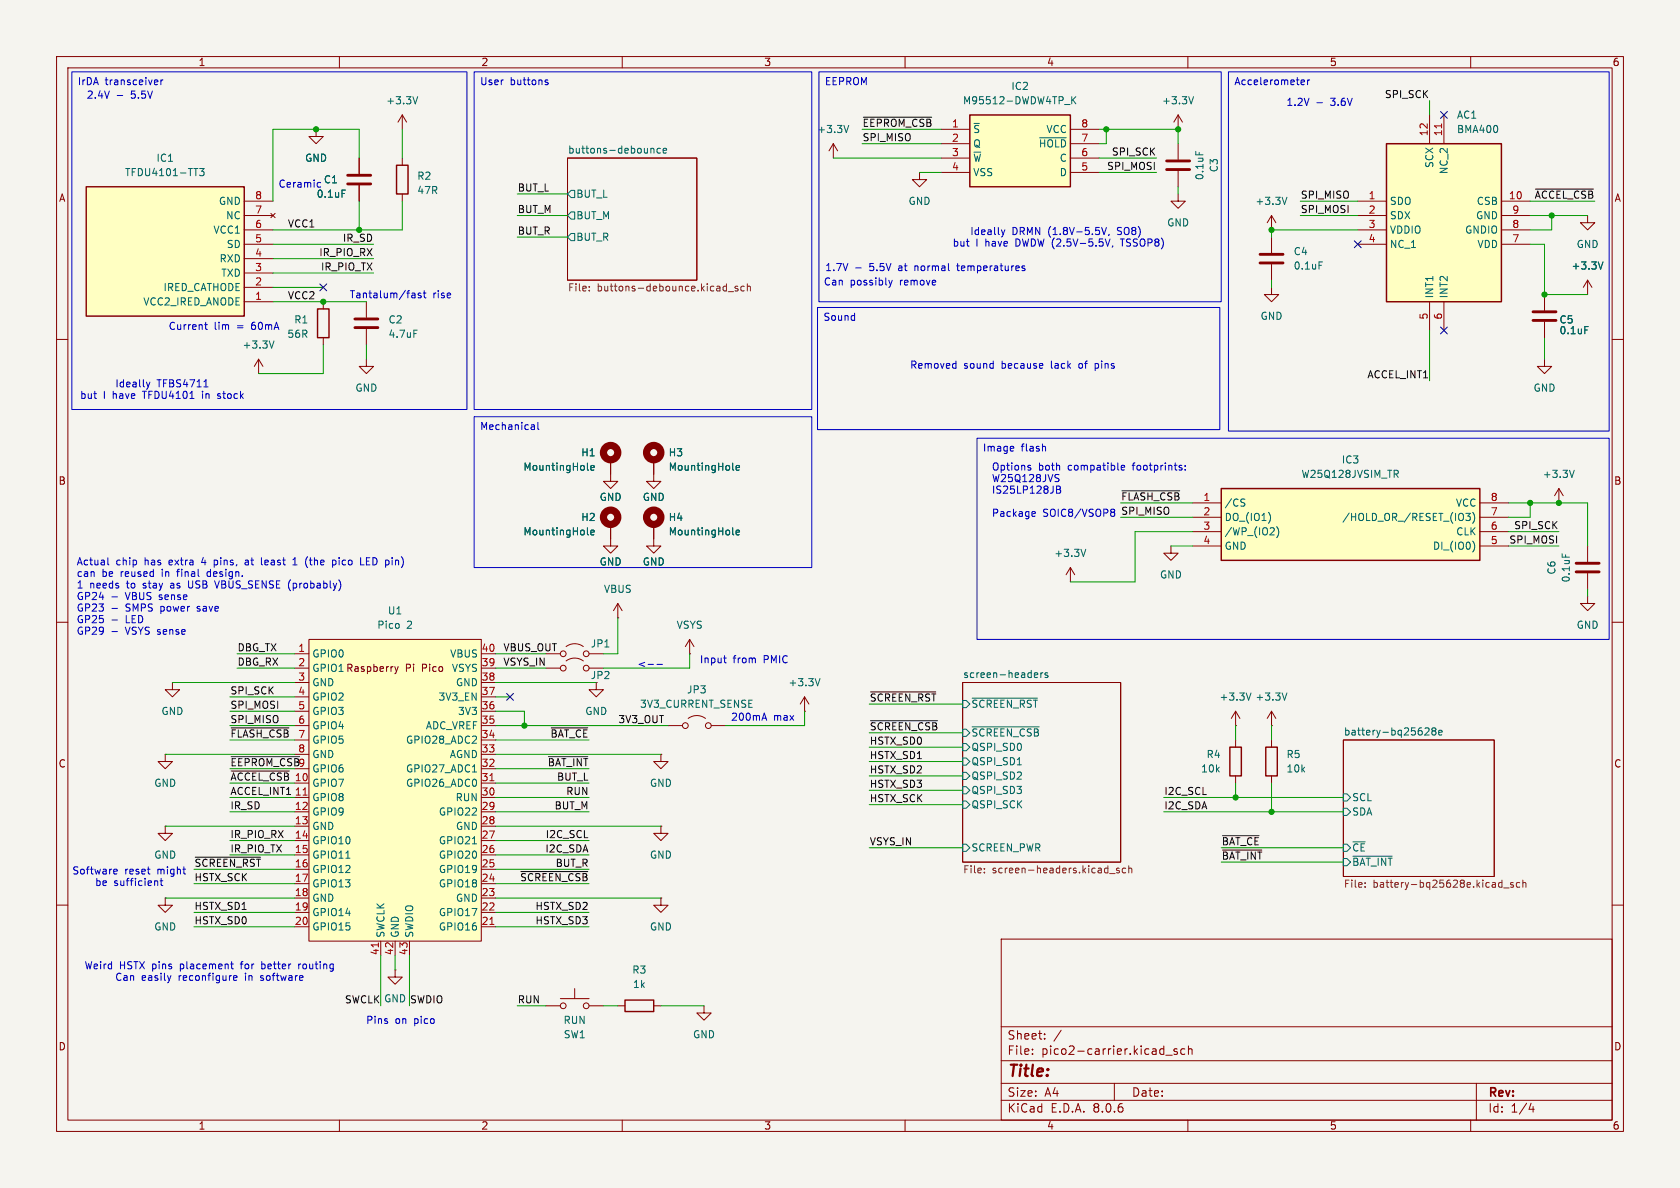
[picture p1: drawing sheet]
<svg xmlns="http://www.w3.org/2000/svg" width="297mm" height="210mm" viewBox="0 0 297 210" stroke-linecap="round" stroke-linejoin="round" font-family="sans-serif">
<defs><g id="words">
<text font-size="2.8" fill="#840000" x="178" y="190.9">Title:</text>
<g font-size="2.1" fill="#840000">
<text x="178" y="184">Sheet:</text>
<text x="178" y="186.7">File:</text>
<text x="184.1" y="186.7">pico2-carrier.kicad_sch</text>
<text x="178" y="196.9">KiCad</text>
<text x="178" y="194.1">Size:</text>
<text x="184.7" y="194.1">A4</text>
<text x="185.7" y="196.9">E.D.A.</text>
<text x="193.3" y="196.9">8.0.6</text>
<text x="200" y="194.1">Date:</text>
<text x="263" y="194.3">Rev:</text>
<text x="263" y="196.9">Id:</text>
<text x="267.1" y="196.9">1/4</text>
</g>
<g font-size="1.8" fill="#840000">
<text x="35" y="11.9">1</text>
<text x="85" y="11.9">2</text>
<text x="135" y="11.9">3</text>
<text x="185" y="11.9">4</text>
<text x="235" y="11.9">5</text>
<text x="285" y="11.9">6</text>
<text x="10.3" y="35.9">A</text>
<text x="285.3" y="35.9">A</text>
<text x="10.3" y="85.9">B</text>
<text x="285.3" y="85.9">B</text>
<text x="71.7" y="119">Pi</text>
<text x="74.7" y="119">Pico</text>
<text x="104.3" y="120.2">JP2</text>
<text x="10.3" y="135.9">C</text>
<text x="285.3" y="135.9">C</text>
<text x="10.3" y="185.9">D</text>
<text x="285.3" y="185.9">D</text>
<text x="35" y="199.9">1</text>
<text x="85" y="199.9">2</text>
<text x="135" y="199.9">3</text>
<text x="185" y="199.9">4</text>
<text x="235" y="199.9">5</text>
<text x="285" y="199.9">6</text>
</g>
<g font-size="1.8" fill="#0000c2">
<text x="13.7" y="15.4">IrDA</text>
<text x="15.2" y="17.5">2.4V</text>
<text x="18.6" y="15.4">transceiver</text>
<text x="23.3" y="17.5">5.5V</text>
<text x="84.8" y="15.4">User</text>
<text x="90.2" y="15.4">buttons</text>
<text x="145.7" y="15.4">EEPROM</text>
<text x="218.1" y="15.4">Accelerometer</text>
<text x="227.3" y="18.8">1.2V</text>
<text x="235.4" y="18.8">3.6V</text>
<text x="49.1" y="33.4">Ceramic</text>
<text x="171.4" y="41.8">Ideally</text>
<text x="178.9" y="41.8">DRMN (1.8V-5.5V,</text>
<text x="197.8" y="41.8">SO8)</text>
<text x="168.3" y="43.8">but</text>
<text x="172.5" y="43.8">I</text>
<text x="174.3" y="43.8">have</text>
<text x="179.8" y="43.8">DWDW (2.5V-5.5V,</text>
<text x="198.8" y="43.8">TSSOP8)</text>
<text x="61.7" y="52.9">Tantalum/fast</text>
<text x="76.5" y="52.9">rise</text>
<text x="145.5" y="50.6">Can</text>
<text x="145.8" y="48">1.7V</text>
<text x="150.3" y="50.6">possibly</text>
<text x="153.8" y="48">5.5V</text>
<text x="159.1" y="48">at</text>
<text x="159.2" y="50.6">remove</text>
<text x="162.2" y="48">normal</text>
<text x="169.9" y="48">temperatures</text>
<text x="29.7" y="58.5">Current</text>
<text x="37.9" y="58.5">lim</text>
<text x="42" y="58.5">=</text>
<text x="44.7" y="58.5">60mA</text>
<text x="145.5" y="57">Sound</text>
<text x="160.8" y="65.4">Removed</text>
<text x="170.4" y="65.4">sound</text>
<text x="177.2" y="65.4">because</text>
<text x="186.1" y="65.4">lack</text>
<text x="191.2" y="65.4">of</text>
<text x="194.2" y="65.4">pins</text>
<text x="14.1" y="70.7">but</text>
<text x="18.3" y="70.7">I</text>
<text x="20" y="70.7">have</text>
<text x="20.3" y="68.7">Ideally</text>
<text x="25.6" y="70.7">TFDU4101</text>
<text x="27.7" y="68.7">TFBS4711</text>
<text x="36.2" y="70.7">in</text>
<text x="39.1" y="70.7">stock</text>
<text x="84.8" y="76.3">Mechanical</text>
<text x="173.7" y="80.1">Image</text>
<text x="175.3" y="83.3">Options</text>
<text x="180.5" y="80.1">flash</text>
<text x="183.6" y="83.3">both</text>
<text x="188.9" y="83.3">compatible</text>
<text x="200.5" y="83.3">footprints:</text>
<text x="175.3" y="85.3">W25Q128JVS</text>
<text x="175.3" y="87.4">IS25LP128JB</text>
<text x="175.3" y="91.4">Package</text>
<text x="184.4" y="91.4">SOIC8/VSOP8</text>
<text x="13.5" y="100.1">Actual</text>
<text x="20.5" y="100.1">chip</text>
<text x="25.7" y="100.1">has</text>
<text x="30.2" y="100.1">extra</text>
<text x="36.1" y="100.1">4</text>
<text x="38.5" y="100.1">pins,</text>
<text x="44.2" y="100.1">at</text>
<text x="47.2" y="100.1">least</text>
<text x="55.4" y="100.1">(the</text>
<text x="60.4" y="100.1">pico</text>
<text x="65.6" y="100.1">LED pin)</text>
<text x="13.5" y="102.2">can</text>
<text x="13.5" y="104.2">1</text>
<text x="13.5" y="106.3">GP24</text>
<text x="15.8" y="104.2">needs</text>
<text x="18" y="102.2">be</text>
<text x="21.4" y="102.2">reused</text>
<text x="22.3" y="106.3">VBUS</text>
<text x="22.5" y="104.2">to</text>
<text x="25.6" y="104.2">stay</text>
<text x="28.4" y="106.3">sense</text>
<text x="28.9" y="102.2">in</text>
<text x="30.6" y="104.2">as</text>
<text x="31.8" y="102.2">final</text>
<text x="34" y="104.2">USB</text>
<text x="37.3" y="102.2">design.</text>
<text x="38.9" y="104.2">VBUS_SENSE</text>
<text x="52" y="104.2">(probably)</text>
<text x="13.5" y="108.3">GP23</text>
<text x="13.5" y="110.4">GP25</text>
<text x="13.5" y="112.4">GP29</text>
<text x="22.3" y="108.3">SMPS</text>
<text x="22.3" y="110.4">LED</text>
<text x="22.3" y="112.4">VSYS sense</text>
<text x="28.6" y="108.3">power</text>
<text x="35.3" y="108.3">save</text>
<text x="112.6" y="118.2">&lt;--</text>
<text x="123.6" y="117.5">Input</text>
<text x="129.6" y="117.5">from</text>
<text x="135.1" y="117.5">PMIC</text>
<text x="129.1" y="127.6">200mA</text>
<text x="136.7" y="127.6">max</text>
<text x="12.7" y="154.8">Software</text>
<text x="22" y="154.8">reset</text>
<text x="27.9" y="154.8">might</text>
<text x="16.7" y="156.8">be</text>
<text x="20.1" y="156.8">sufficient</text>
<text x="14.8" y="171.5">Weird</text>
<text x="20.3" y="173.6">Can</text>
<text x="21.1" y="171.5">HSTX pins</text>
<text x="25" y="173.6">easily</text>
<text x="31.7" y="173.6">reconfigure</text>
<text x="32.1" y="171.5">placement</text>
<text x="43.1" y="171.5">for</text>
<text x="43.6" y="173.6">in</text>
<text x="46.5" y="173.6">software</text>
<text x="46.9" y="171.5">better</text>
<text x="53.6" y="171.5">routing</text>
<text x="64.6" y="181.2">Pins</text>
<text x="69.8" y="181.2">on</text>
<text x="73.3" y="181.2">pico</text>
</g>
<g font-size="1.8" fill="#006464">
<text x="178.7" y="16.1">IC2</text>
<text x="68.2" y="18.6">+3.3V</text>
<text x="144.4" y="23.7">+3.3V</text>
<text x="170.1" y="18.6">M95512-DWDW4TP_K</text>
<text x="172" y="23.7">~{S}</text>
<text x="184.9" y="23.7">VCC</text>
<text x="205.3" y="18.6">+3.3V</text>
<text x="257.5" y="21.2">AC1</text>
<text x="257.5" y="23.7">BMA400</text>
<text x="27.6" y="28.8">IC1</text>
<text x="53.8" y="28.8">GND</text>
<text x="100.3" y="27.2">buttons-debounce</text>
<text x="172" y="26.3">Q</text>
<text x="172" y="28.8">~{W}</text>
<text x="183.6" y="26.3">~{HOLD}</text>
<text x="187.2" y="28.8">C</text>
<text x="253.6" y="29.8" transform="rotate(-90 253.6 29.8)">SCX</text>
<text x="22" y="31.3">TFDU4101-TT3</text>
<text x="55.9" y="35.2">0.1uF</text>
<text x="57.2" y="32.6">C1</text>
<text x="73.7" y="32">R2</text>
<text x="73.7" y="34.5">47R</text>
<text x="101.8" y="35.2">BUT_L</text>
<text x="172" y="31.3">VSS</text>
<text x="187.2" y="31.3">D</text>
<text x="213" y="31.9" transform="rotate(-90 213 31.9)">0.1uF</text>
<text x="215.5" y="30.6" transform="rotate(-90 215.5 30.6)">C3</text>
<text x="256.1" y="30.9" transform="rotate(-90 256.1 30.9)">NC_2</text>
<text x="37.6" y="41.5">VCC1</text>
<text x="38.6" y="36.4">GND</text>
<text x="39.9" y="39">NC</text>
<text x="101.8" y="39">BUT_M</text>
<text x="160.5" y="36.4">GND</text>
<text x="206.2" y="40.2">GND</text>
<text x="221.8" y="36.4">+3.3V</text>
<text x="245.6" y="36.4">SDO</text>
<text x="245.6" y="39">SDX</text>
<text x="245.6" y="41.5">VDDIO</text>
<text x="258.9" y="41.5">GNDIO</text>
<text x="260.8" y="39">GND</text>
<text x="261" y="36.4">CSB</text>
<text x="38.7" y="46.6">RXD</text>
<text x="40" y="44">SD</text>
<text x="101.8" y="42.8">BUT_R</text>
<text x="228.6" y="45.3">C4</text>
<text x="228.6" y="47.9">0.1uF</text>
<text x="245.6" y="44">NC_1</text>
<text x="261.1" y="44">VDD</text>
<text x="277.7" y="47.9">+3.3V</text>
<text x="278.6" y="44">GND</text>
<text x="28.8" y="51.7">IRED_CATHODE</text>
<text x="39" y="49.1">TXD</text>
<text x="253.6" y="52.8" transform="rotate(-90 253.6 52.8)">INT1</text>
<text x="256.1" y="52.8" transform="rotate(-90 256.1 52.8)">INT2</text>
<text x="25.2" y="54.2">VCC2_IRED_ANODE</text>
<text x="50.7" y="59.9">56R</text>
<text x="51.9" y="57.4">R1</text>
<text x="68.6" y="57.4">C2</text>
<text x="68.6" y="59.9">4.7uF</text>
<text x="222.8" y="56.7">GND</text>
<text x="275.6" y="57.4">C5</text>
<text x="275.6" y="59.3">0.1uF</text>
<text x="42.8" y="61.8">+3.3V</text>
<text x="62.7" y="69.4">GND</text>
<text x="271" y="69.4">GND</text>
<text x="92.4" y="83.4">MountingHole</text>
<text x="102.7" y="80.9">H1</text>
<text x="118.1" y="80.9">H3</text>
<text x="118.1" y="83.4">MountingHole</text>
<text x="237.1" y="82.1">IC3</text>
<text x="105.9" y="88.7">GND</text>
<text x="113.5" y="88.7">GND</text>
<text x="216.4" y="89.8">/CS</text>
<text x="230" y="84.7">W25Q128JVSIM_TR</text>
<text x="257.3" y="89.8">VCC</text>
<text x="272.6" y="84.7">+3.3V</text>
<text x="92.4" y="94.8">MountingHole</text>
<text x="102.7" y="92.3">H2</text>
<text x="118.1" y="92.3">H4</text>
<text x="118.1" y="94.8">MountingHole</text>
<text x="216.4" y="92.3">DO_(IO1)</text>
<text x="216.4" y="94.8">/WP_(IO2)</text>
<text x="237.2" y="92.3">/HOLD_OR_/RESET_(IO3)</text>
<text x="257.3" y="94.8">CLK</text>
<text x="105.9" y="100.2">GND</text>
<text x="113.5" y="100.2">GND</text>
<text x="186.3" y="98.7">+3.3V</text>
<text x="216.4" y="97.4">GND</text>
<text x="253.2" y="97.4">DI_(IO0)</text>
<text x="275.2" y="101.7" transform="rotate(-90 275.2 101.7)">C6</text>
<text x="106.7" y="105">VBUS</text>
<text x="205" y="102.5">GND</text>
<text x="277.7" y="103.1" transform="rotate(-90 277.7 103.1)">0.1uF</text>
<text x="66.6" y="111.4">Pico</text>
<text x="68.5" y="108.8">U1</text>
<text x="71.9" y="111.4">2</text>
<text x="119.5" y="111.4">VSYS</text>
<text x="278.6" y="111.4">GND</text>
<text x="55.1" y="116.4">GPIO0</text>
<text x="55.1" y="119">GPIO1 Raspberry</text>
<text x="79.5" y="116.4">VBUS</text>
<text x="79.8" y="119">VSYS</text>
<text x="104.3" y="114.7">JP1</text>
<text x="170.2" y="119.9">screen-headers</text>
<text x="55.1" y="121.5">GND</text>
<text x="55.1" y="124.1">GPIO2</text>
<text x="77.4" y="124.1">3V3_EN</text>
<text x="80.5" y="121.5">GND</text>
<text x="113" y="125.3">3V3_CURRENT_SENSE</text>
<text x="121.4" y="122.8">JP3</text>
<text x="139.3" y="121.5">+3.3V</text>
<text x="171.6" y="125.3">~{SCREEN_RST}</text>
<text x="215.5" y="124.1">+3.3V</text>
<text x="221.8" y="124.1">+3.3V</text>
<text x="28.4" y="126.6">GND</text>
<text x="55.1" y="126.6">GPIO3</text>
<text x="55.1" y="129.1">GPIO4</text>
<text x="55.1" y="131.7">GPIO5</text>
<text x="71.7" y="131.7">GPIO28_ADC2</text>
<text x="75.2" y="129.1">ADC_VREF</text>
<text x="80.9" y="126.6">3V3</text>
<text x="103.4" y="126.6">GND</text>
<text x="171.6" y="130.4">~{SCREEN_CSB}</text>
<text x="237.5" y="130.1">battery-bq25628e</text>
<text x="55.1" y="134.2">GND</text>
<text x="55.1" y="136.8">GPIO6</text>
<text x="71.7" y="136.8">GPIO27_ADC1</text>
<text x="79.4" y="134.2">AGND</text>
<text x="171.6" y="132.9">QSPI_SD0</text>
<text x="171.6" y="135.5">QSPI_SD1</text>
<text x="212.2" y="136.8">10k</text>
<text x="213.2" y="134.2">R4</text>
<text x="227.3" y="134.2">R5</text>
<text x="227.3" y="136.8">10k</text>
<text x="27.2" y="139.3">GND</text>
<text x="55.1" y="139.3">GPIO7</text>
<text x="55.1" y="141.8">GPIO8</text>
<text x="71.7" y="139.3">GPIO26_ADC0</text>
<text x="80.4" y="141.8">RUN</text>
<text x="114.8" y="139.3">GND</text>
<text x="171.6" y="140.6">QSPI_SD3</text>
<text x="171.6" y="138">QSPI_SD2</text>
<text x="171.6" y="143.1">QSPI_SCK</text>
<text x="239" y="141.8">SCL</text>
<text x="55.1" y="144.4">GPIO9</text>
<text x="55.1" y="146.9">GND</text>
<text x="55.1" y="149.5">GPIO10</text>
<text x="77.5" y="149.5">GPIO21</text>
<text x="77.5" y="144.4">GPIO22</text>
<text x="80.5" y="146.9">GND</text>
<text x="239" y="144.4">SDA</text>
<text x="27.2" y="152">GND</text>
<text x="55.1" y="152">GPIO11</text>
<text x="55.1" y="154.5">GPIO12</text>
<text x="77.5" y="154.5">GPIO19</text>
<text x="77.5" y="152">GPIO20</text>
<text x="114.8" y="152">GND</text>
<text x="171.6" y="150.7">SCREEN_PWR</text>
<text x="239" y="153.3">~{BAT_INT}</text>
<text x="239" y="150.7">~{CE}</text>
<text x="55.1" y="157.1">GPIO13</text>
<text x="55.1" y="159.6">GND</text>
<text x="77.5" y="157.1">GPIO18</text>
<text x="80.5" y="159.6">GND</text>
<text x="27.2" y="164.7">GND</text>
<text x="55.1" y="162.2">GPIO14</text>
<text x="55.1" y="164.7">GPIO15</text>
<text x="68.2" y="165.9" transform="rotate(-90 68.2 165.9)">SWCLK</text>
<text x="70.7" y="165.9" transform="rotate(-90 70.7 165.9)">GND</text>
<text x="73.3" y="165.9" transform="rotate(-90 73.3 165.9)">SWDIO</text>
<text x="77.5" y="164.7">GPIO16</text>
<text x="77.5" y="162.2">GPIO17</text>
<text x="114.8" y="164.7">GND</text>
<text x="111.7" y="172.3">R3</text>
<text x="67.8" y="177.4">GND</text>
<text x="111.8" y="174.9">1k</text>
<text x="99.5" y="181.2">RUN</text>
<text x="99.6" y="183.7">SW1</text>
<text x="122.4" y="183.7">GND</text>
</g>
<g font-size="1.8" fill="#0f0f0f">
<text x="244.7" y="17.4">SPI_SCK</text>
<text x="152.4" y="22.5">~{EEPROM_CSB}</text>
<text x="152.4" y="25.1">SPI_MISO</text>
<text x="196.5" y="27.6">SPI_SCK</text>
<text x="91.4" y="33.9">BUT_L</text>
<text x="195.6" y="30.1">SPI_MOSI</text>
<text x="229.9" y="35.2">SPI_MISO</text>
<text x="271.2" y="35.2">~{ACCEL_CSB}</text>
<text x="50.8" y="40.3">VCC1</text>
<text x="91.4" y="37.8">BUT_M</text>
<text x="91.4" y="41.6">BUT_R</text>
<text x="229.9" y="37.8">SPI_MOSI</text>
<text x="56.3" y="45.4">IR_PIO_RX</text>
<text x="56.6" y="47.9">IR_PIO_TX</text>
<text x="60.5" y="42.8">IR_SD</text>
<text x="50.8" y="53">VCC2</text>
<text x="241.6" y="67">ACCEL_INT1</text>
<text x="198.1" y="88.6">~{FLASH_CSB}</text>
<text x="198.1" y="91.1">SPI_MISO</text>
<text x="267.6" y="93.6">SPI_SCK</text>
<text x="266.7" y="96.2">SPI_MOSI</text>
<text x="41.9" y="115.2">DBG_TX</text>
<text x="41.9" y="117.8">DBG_RX</text>
<text x="88.9" y="115.2">VBUS_OUT</text>
<text x="88.9" y="117.8">VSYS_IN</text>
<text x="40.6" y="122.8">SPI_SCK</text>
<text x="40.6" y="125.4">SPI_MOSI</text>
<text x="153.7" y="124.1">~{SCREEN_RST}</text>
<text x="40.6" y="130.5">~{FLASH_CSB}7</text>
<text x="40.6" y="127.9">SPI_MISO</text>
<text x="97.2" y="130.5">~{BAT_CE}</text>
<text x="109.2" y="127.9">3V3_OUT</text>
<text x="153.7" y="129.2">~{SCREEN_CSB}</text>
<text x="153.7" y="131.7">HSTX_SD0</text>
<text x="40.6" y="135.5">~{EEPROM_CSB}</text>
<text x="52.6" y="135.6">9</text>
<text x="96.7" y="135.5">~{BAT_INT}</text>
<text x="153.7" y="134.3">HSTX_SD1</text>
<text x="153.7" y="136.8">HSTX_SD2</text>
<text x="40.6" y="140.6">ACCEL_INT1</text>
<text x="40.6" y="143.2">IR_SD</text>
<text x="40.6" y="138.1">~{ACCEL_CSB}</text>
<text x="97.9" y="143.2">BUT_M</text>
<text x="98.4" y="138.1">BUT_L</text>
<text x="100" y="140.6">RUN</text>
<text x="153.7" y="139.4">HSTX_SD3</text>
<text x="153.7" y="141.9">HSTX_SCK</text>
<text x="205.7" y="140.6">I2C_SCL</text>
<text x="205.7" y="143.2">I2C_SDA</text>
<text x="40.6" y="148.2">IR_PIO_RX</text>
<text x="96.4" y="148.2">I2C_SCL</text>
<text x="153.7" y="149.5">VSYS_IN</text>
<text x="215.9" y="149.5">~{BAT_CE}</text>
<text x="34.3" y="153.3">~{SCREEN_RST}</text>
<text x="34.3" y="155.9">HSTX_SCK</text>
<text x="40.6" y="150.8">IR_PIO_TX</text>
<text x="91.8" y="155.9">~{SCREEN_CSB}</text>
<text x="96.3" y="150.8">I2C_SDA</text>
<text x="98.1" y="153.3">BUT_R</text>
<text x="215.9" y="152.1">~{BAT_INT}</text>
<text x="34.3" y="160.9">HSTX_SD1</text>
<text x="94.6" y="160.9">HSTX_SD2</text>
<text x="34.3" y="163.5">HSTX_SD0</text>
<text x="94.6" y="163.5">HSTX_SD3</text>
<text x="60.9" y="177.5">SWCLK</text>
<text x="72.4" y="177.5">SWDIO</text>
<text x="91.4" y="177.5">RUN</text>
</g>
<g font-size="1.8" fill="#a90000">
<text x="168.2" y="22.6">1</text>
<text x="191.1" y="22.6">8</text>
<text x="168.2" y="25.1">2</text>
<text x="168.2" y="27.7">3</text>
<text x="191.1" y="27.7">6</text>
<text x="191.1" y="25.1">7</text>
<text x="252.5" y="24.2" transform="rotate(-90 252.5 24.2)">12</text>
<text x="255" y="24.2" transform="rotate(-90 255 24.2)">11</text>
<text x="45" y="35.3">8</text>
<text x="168.2" y="30.2">4</text>
<text x="191.1" y="30.2">5</text>
<text x="241.9" y="35.3">1</text>
<text x="266.7" y="35.3">10</text>
<text x="45" y="40.4">6</text>
<text x="45" y="37.8">7</text>
<text x="241.9" y="37.8">2</text>
<text x="241.9" y="40.4">3</text>
<text x="267.3" y="40.4">8</text>
<text x="267.3" y="37.8">9</text>
<text x="45" y="45.5">4</text>
<text x="45" y="42.9">5</text>
<text x="241.9" y="42.9">4</text>
<text x="267.3" y="42.9">7</text>
<text x="45" y="53.1">1</text>
<text x="45" y="50.5">2</text>
<text x="45" y="48">3</text>
<text x="252.5" y="56.6" transform="rotate(-90 252.5 56.6)">5</text>
<text x="255" y="56.6" transform="rotate(-90 255 56.6)">6</text>
<text x="212.7" y="88.6">1</text>
<text x="263.5" y="88.6">8</text>
<text x="212.7" y="91.2">2</text>
<text x="212.7" y="93.7">3</text>
<text x="263.5" y="93.7">6</text>
<text x="263.5" y="91.2">7</text>
<text x="212.7" y="96.3">4</text>
<text x="263.5" y="96.3">5</text>
<text x="52.6" y="115.3">1</text>
<text x="52.6" y="117.9">2</text>
<text x="85" y="117.9">39</text>
<text x="85" y="115.3">40</text>
<text x="52.6" y="120.4">3</text>
<text x="52.6" y="122.9">4</text>
<text x="52.6" y="125.5">5</text>
<text x="85" y="125.5">36</text>
<text x="85" y="122.9">37</text>
<text x="85" y="120.4">38</text>
<text x="52.6" y="128">6</text>
<text x="85" y="130.6">34</text>
<text x="85" y="128">35</text>
<text x="52.6" y="133.1">8</text>
<text x="85" y="135.6">32</text>
<text x="85" y="133.1">33</text>
<text x="52" y="138.2">10</text>
<text x="52" y="140.7">11</text>
<text x="52" y="143.3">12</text>
<text x="85" y="143.3">29</text>
<text x="85" y="140.7">30</text>
<text x="85" y="138.2">31</text>
<text x="52" y="145.8">13</text>
<text x="52" y="148.3">14</text>
<text x="85" y="148.3">27</text>
<text x="85" y="145.8">28</text>
<text x="52" y="150.9">15</text>
<text x="52" y="153.4">16</text>
<text x="52" y="156">17</text>
<text x="85" y="156">24</text>
<text x="85" y="153.4">25</text>
<text x="85" y="150.9">26</text>
<text x="52" y="158.5">18</text>
<text x="52" y="161">19</text>
<text x="85" y="161">22</text>
<text x="85" y="158.5">23</text>
<text x="52" y="163.6">20</text>
<text x="85" y="163.6">21</text>
<text x="67.1" y="169" transform="rotate(-90 67.1 169)">41</text>
<text x="69.6" y="169" transform="rotate(-90 69.6 169)">42</text>
<text x="72.1" y="169" transform="rotate(-90 72.1 169)">43</text>
</g>
<g font-size="1.8" fill="#725600">
<text x="100.3" y="51.8">File:</text>
<text x="105.6" y="51.8">buttons-debounce.kicad_sch</text>
<text x="170.2" y="154.7">File:</text>
<text x="175.4" y="154.7">screen-headers.kicad_sch</text>
<text x="237.5" y="157.3">File:</text>
<text x="242.7" y="157.3">battery-bq25628e.kicad_sch</text>
</g>
</g></defs>
<path d="M0 0h297v210h-297z" fill="#f5f4ef" stroke="#f5f4ef" stroke-width=".18"/>
<g fill="none" stroke="#840000" stroke-width=".18">
<path d="M10 10h277v190h-277zM12 12h273v186h-273zM60 10v2M110 10v2M160 10v2M210 10v2M260 10v2M55.9 22.9v1.2h1.2l-1.2 1.3-1.3-1.3h1.3M63.5 27.9v2.8M63.5 32.8v2.8M71.1 20.3l-.7 1.3M71.1 20.3v2.6"/>
<path d="M71.1 20.3l.8 1.3M100.3 27.9h22.9v21.6h-22.9zM10 60h2M64.8 53.3v2.8M64.8 58.2v2.8M285 60h2M45.7 63.5l-.7 1.3M45.7 63.5v2.5M45.7 63.5l.8 1.3M64.8 63.5v1.3h1.2l-1.2 1.2-1.3-1.2h1.3M10 110h2M96.5 118.1h2.6"/>
<path d="M96.5 115.6h2.6M100.1 116.8a2.54 2.54 0 0 1 3 0M100.1 114.3a2.54 2.54 0 0 1 3 0M104.1 118.1h2.6M104.1 115.6h2.6M121.9 115.6h.1M121.9 113l-.7 1.3M121.9 113v2.6M121.9 113l.8 1.3M285 110h2M170.2 120.7h27.9v31.7h-27.9zM237.5 130.8h26.7v24.1h-26.7z"/>
<path d="M10 160h2M285 160h2M69.8 171.5v1.2h1.3l-1.3 1.3-1.2-1.3h1.2M69.8 171.5h.1M177 166h108v32h-108zM60 198v2M110 198v2M160 198v2M177 194.5h108M177 191.5h108M177 187.5h108M177 181.5h108"/>
<path d="M182.5 186.3v.1M182.5 185.5v.1M184.7 183.6v.1M184.7 182.8v.1M187.6 182.1l-1.3 2M197 191.5v3M206.1 186.5h1.1M208.1 185.5l-.4-.1-.2 .2 .1 .2 .5 .2v.3h-.6M209.5 185.5l-.5-.1-.3 .3v.4l.2 .2h.6M210 198v2M210.1 185.5l.2-.1 .4 .1v.9M210.1 184.9v1.5"/>
<path d="M260 198v2M261 191.5v6.5M270.7 195l-.4 1.1h.9M271 195.6v1"/>
<circle cx="99.6" cy="118.1" r=".51"/>
<circle cx="99.6" cy="115.6" r=".51"/>
<circle cx="103.6" cy="118.1" r=".51"/>
<circle cx="103.6" cy="115.6" r=".51"/>
</g>
<g fill="none" stroke="#006464" stroke-width=".18">
<path d="M73.8 17.1l-.4 1.3M60.5 33.6h.6M101 33.7h.6v1.2h-.6l-.7-.6zM101 37.5h.6v1.2h-.6l-.7-.6zM115.1 26.2v.9M115.1 26.3l.1-.1 .3 .1 .1 .8M116.8 26.3l-.4-.1-.2 .3 .1 .5h.5M117.2 26.6l.6-.1v-.2l-.4-.1-.2 .2 .1 .6h.5M73.2 58.4h.6M100.3 41.9l.7-.6h.6v1.2h-.6zM48.4 60.3l-.4 1.2M182.9 119.7h.5"/>
<path d="M182.9 119l.4-.1 .2 .3-.6 .2M184 118.9v.9M184.4 118.9l-.4 .3M185.2 119l-.3-.1-.2 .2 .1 .2 .4 .1v.3h-.5M170.2 123.8h.6l.6 .7-.6 .6h-.6zM170.2 131.4h.6l.6 .7-.6 .6h-.6zM170.2 128.9h.6l.6 .6-.6 .7h-.6zM170.2 134h.6l.6 .6-.6 .7h-.6zM170.2 139.1h.6l.6 .6-.6 .6h-.6zM170.2 136.5h.6l.6 .7-.6 .6h-.6zM171.9 123.4h11.5M171.9 128.5h11.8"/>
<path d="M179.8 135.2h.8M251.9 128.8l.5-.1 .2 .3-.7 .9h.7M253.4 129.2l-.3-.2 .3-.3h.2l.3 .2-.3 .3M253.4 129.2l-.3 .3 .1 .3 .2 .1h.3l.2-.2v-.2l-.3-.3M253.4 129.2h.2M254.3 129.5l.6-.1v-.3h-.4l-.2 .2 .1 .6h.5M170.2 141.6h.6l.6 .6-.6 .7h-.6zM170.2 149.2h.6l.6 .7-.6 .6h-.6zM237.5 142.9h.6l.7 .6-.7 .6h-.6zM237.5 140.3h.6l.7 .7-.7 .6h-.6zM237.5 151.8h.6l.7 .6-.7 .6h-.6zM237.5 149.2h.6l.7 .7-.7 .6h-.6z"/>
<path d="M239.2 151.4h6.9"/>
</g>
<g fill="none" stroke="#725600" stroke-width=".18">
<path d="M104.2 51.3v.1M104.2 50.7v.1M128.7 51.6h1M130.4 50.7l-.3-.1-.2 .2 .1 .2 .4 .1v.3h-.5M131.6 50.7l-.4-.1-.2 .2 .1 .6h.5M132.1 50.7l.2-.1 .3 .1 .1 .7M132.1 50.2v1.2M174 154.2v.1M174 153.5v.1M196.2 154.4h.9M197.9 153.5h-.3l-.2 .1v.2l.5 .1v.3h-.5M199 153.5h-.4l-.2 .2 .1 .5h.5"/>
<path d="M199.6 153.6l.1-.1h.3l.1 .8M199.6 153v1.3M241.3 156.7v.1M241.3 156.1v.1M265.4 156l.1 .1M265.5 155.6v1.2M265.5 156.8h-.1M265.8 157h1M267.5 156.1l-.3-.1-.2 .2 .1 .2 .4 .1v.3h-.5M268.7 156.1l-.4-.1-.2 .2 .1 .6h.5M269.2 156.1l.2-.1 .3 .1 .1 .7M269.2 155.6v1.2"/>
</g>
<path d="M61.5 32.5h4M61.5 31h4M62.7 57.9h4.1M62.7 56.4h4.1" fill="none" stroke="#840000" stroke-width=".51"/>
<path d="M15.2 33h28v22.9h-28z" fill="#ffffc2"/>
<path d="M15.2 33h28v22.9h-28zM56.1 54.6h2.1v5.1h-2.1z" fill="none" stroke="#840000" stroke-width=".25"/>
<g fill="none" stroke="#840000" stroke-width=".18">
<path d="M43.2 38.1h5.1M43.2 35.6h5.1M47.9 37.7l.7 .8M48.6 37.7l-.7 .8M147.3 25.4l-.7 1.3M147.3 25.4v2.5M147.3 25.4l.8 1.3M162.6 30.5v1.3h1.2l-1.2 1.2-1.3-1.2h1.3M43.2 53.3h5.1M43.2 50.8h5.1M43.2 48.3h5.1M43.2 45.7h5.1"/>
<path d="M43.2 43.2h5.1M43.2 40.6h5.1M57.1 53.3v1.3M57.1 59.7v1.3M109.2 109.2h.1M109.2 106.7l-.7 1.3M109.2 106.7v2.5M109.2 106.7l.8 1.3"/>
</g>
<path d="M34.3 29.8h.7M35.3 29.8h.8l-.4 .5 .3 .1v.5l-.2 .2-.5-.2M150 22.2l-.4 1.2" fill="none" stroke="#006464" stroke-width=".18"/>
<path d="M171.4 20.3h17.8v12.7h-17.8z" fill="#ffffc2"/>
<path d="M171.4 20.3h17.8v12.7h-17.8z" fill="none" stroke="#840000" stroke-width=".25"/>
<path d="M166.4 22.9h5M166.4 25.4h5M166.4 27.9h5M166.4 30.5h5M189.2 22.9h5.1M189.2 25.4h5.1M189.2 27.9h5.1M189.2 30.5h5.1M207 96.5v1.3h1.3l-1.3 1.3-1.3-1.3h1.3M189.2 100.3l-.7 1.3M189.2 100.3v2.6M189.2 100.3l.8 1.3" fill="none" stroke="#840000" stroke-width=".18"/>
<path d="M188.2 18.5h1M189.5 17.1v1.3M189.7 17.6l.5 .8M190.2 17.1l-.7 .7M183.8 24.4h4.7M192 97.1l-.5 1.3" fill="none" stroke="#006464" stroke-width=".18"/>
<path d="M215.9 86.4h45.7v12.7h-45.7z" fill="#ffffc2"/>
<path d="M215.9 86.4h45.7v12.7h-45.7zM223.8 132.1h2v5.1h-2zM110.5 176.8h5.1v2h-5.1z" fill="none" stroke="#840000" stroke-width=".25"/>
<g fill="none" stroke="#840000" stroke-width=".18">
<path d="M107.9 95.3v1.2h1.3l-1.3 1.3-1.2-1.3h1.2M210.8 88.9h5.1M210.8 91.4h5.1M210.8 94h5.1M210.8 96.5h5.1M261.6 88.9h5.1M261.6 91.4h5.1M261.6 94h5.1M261.6 96.5h5.1M280.7 96.5v2.8M280.7 105.4v1.3h1.2l-1.2 1.3-1.3-1.3h1.3M280.7 101.3v2.8"/>
<path d="M116.8 133.4v1.2h1.3l-1.3 1.3-1.2-1.3h1.2M116.8 133.4h.1M224.8 130.8v1.3M224.8 137.2v1.2M116.8 158.8v1.2h1.3l-1.3 1.3-1.2-1.3h1.2M116.8 158.8h.1M116.8 146.1v1.2h1.3l-1.3 1.3-1.2-1.3h1.2M116.8 146.1h.1M96.5 177.8h2.6M99.1 176.5h5M101.6 174.8v1.7M104.1 177.8h2.6"/>
<path d="M109.2 177.8h1.3M115.6 177.8h1.2M124.5 177.8v1.3h1.2l-1.2 1.2-1.3-1.2h1.3"/>
<circle cx="99.6" cy="177.8" r=".51"/>
<circle cx="103.6" cy="177.8" r=".51"/>
</g>
<path d="M219.6 88.2l.5 .1M219.8 88.9l.3 .2-.3 .4M224.5 94.6h.8M224.6 91.1v.9M225.2 93.4v.4M225.7 93.1a1.46 1.46 0 0 1 0 1.9M246.8 83.8l.4 .6M247 83.1l.2 .3-.1 .3-.1 .1M259.1 90.7h.8l-.4 .5 .4 .2v.5l-.2 .1-.6-.1M260.3 90.6a1.46 1.46 0 0 1 0 1.9M260.4 95.7a1.49 1.49 0 0 1 0 1.8M276.2 97.9v.6" fill="none" stroke="#006464" stroke-width=".18"/>
<path d="M278.6 99.6h4.1M278.6 101.1h4.1" fill="none" stroke="#840000" stroke-width=".51"/>
<path d="M54.6 113h30.5v53.4h-30.5z" fill="#ffffc2"/>
<g fill="none" stroke="#840000" stroke-width=".18">
<path d="M71.1 27.9v1.3M71.1 34.3v1.3M208.3 20.3l-.8 1.3M208.3 20.3v2.6M208.3 20.3l.7 1.3M224.8 38.1v2.5M224.8 38.1l-.8 1.3M224.8 38.1l.8 1.3M107.9 81.3v3.8h1.3l-1.3 1.3-1.2-1.3h1.2M107.9 92.7v2.6M115.6 81.3v3.8h1.2l-1.2 1.3-1.3-1.3h1.3M115.6 92.7v3.8h1.2l-1.2 1.3-1.3-1.3h1.3"/>
<path d="M275.6 86.4l-.8 1.2M275.6 86.4v2.5M275.6 86.4l.8 1.2M52.1 115.6h2.5M52.1 118.1h2.5M54.6 113h30.5v53.4h-30.5zM69.8 117.8l.3 .9M70.1 118.7l-.3 .4M70.4 117.8l-.3 .9M85.1 115.6h2.5M85.1 118.1h2.5M29.2 133.4v1.2h1.3l-1.3 1.3-1.3-1.3h1.3"/>
<path d="M29.2 133.4h.1M30.5 120.7v1.2h1.2l-1.2 1.3-1.3-1.3h1.3M30.5 120.7h.1M52.1 138.4h2.5M52.1 120.7h2.5M52.1 133.4h2.5M52.1 130.8h2.5M52.1 128.3h2.5M52.1 125.7h2.5M52.1 123.2h2.5M85.1 138.4h2.5M85.1 120.7h2.5"/>
<path d="M85.1 135.9h2.5M85.1 133.4h2.5M85.1 130.8h2.5M85.1 128.3h2.5M85.1 125.7h2.5M85.1 123.2h2.5M105.4 120.7v1.2h1.3l-1.3 1.3-1.3-1.3h1.3M118.1 128.3h2.5M121.7 127a2.54 2.54 0 0 1 3 0M125.7 128.3h2.6M142.2 125.7h.1M142.2 123.2l-.7 1.3"/>
<path d="M142.2 123.2v2.5M142.2 123.2l.8 1.3M218.4 128.3h.1M218.4 125.7l-.7 1.3M218.4 125.7v2.6M218.4 130.8v1.3M218.4 137.2v1.2M218.4 125.7l.8 1.3M224.8 128.3h.1M224.8 125.7l-.8 1.3M224.8 125.7v2.6M224.8 125.7l.8 1.3"/>
<path d="M29.2 146.1v1.2h1.3l-1.3 1.3-1.3-1.3h1.3M29.2 146.1h.1M29.2 158.8v1.2h1.3l-1.3 1.3-1.3-1.3h1.3M29.2 158.8h.1M52.1 141h2.5M52.1 143.5h2.5M52.1 146.1h2.5M52.1 148.6h2.5M52.1 151.1h2.5M52.1 153.7h2.5M52.1 156.2h2.5M52.1 158.8h2.5"/>
<path d="M85.1 141h2.5M85.1 143.5h2.5M85.1 146.1h2.5M85.1 148.6h2.5M85.1 151.1h2.5M85.1 153.7h2.5M85.1 156.2h2.5M85.1 158.8h2.5M52.1 161.3h2.5M52.1 163.8h2.5M67.3 166.4v2.5M69.8 166.4v2.5"/>
<path d="M72.4 166.4v2.5M85.1 161.3h2.5M85.1 163.8h2.5"/>
<circle cx="121.2" cy="128.3" r=".51"/>
<circle cx="125.2" cy="128.3" r=".51"/>
</g>
<path d="M86.6 138h.7M53.6 140.6h.7M66.9 166.7v.7M86.6 163.4h.7" fill="none" stroke="#a90000" stroke-width=".18"/>
<g fill="none" stroke="#006464" stroke-width=".18">
<path d="M211 17.1l-.4 1.3M227.5 34.9l-.4 1.2M103.8 94.4l.2 .2M103.8 82.9l.2 .2M104.5 94.1l.6-.1-.1-.2-.4-.1-.1 .2v.6h.5M104.5 82.7l.6-.1-.1-.3h-.4l-.1 .2v.6h.5M129.5 82.9l.2 .2M129.5 94.4l.2 .2M130.1 94.1l.6-.1v-.2l-.4-.1-.2 .2 .1 .6h.5M130.1 82.7l.6-.1v-.3h-.4l-.2 .2 .1 .6h.5M278.3 83.1l-.4 1.3M145 120l-.5 1.2"/>
<path d="M83.5 136.5h.7M221.2 122.5l-.5 1.3M227.5 122.5l-.4 1.3M61.1 151.7h.8M83.5 149.2h.7"/>
</g>
<path d="M70.1 29.2h2v5.1h-2zM217.4 132.1h2.1v5.1h-2.1z" fill="none" stroke="#840000" stroke-width=".25"/>
<g fill="none" stroke="#840000" stroke-width="1.3">
<circle cx="107.9" cy="80" r="1.27"/>
<circle cx="107.9" cy="91.4" r="1.27"/>
<circle cx="115.6" cy="80" r="1.27"/>
<circle cx="115.6" cy="91.4" r="1.27"/>
</g>
<path d="M245.1 25.4h20.3v27.9h-20.3z" fill="#ffffc2"/>
<path d="M245.1 25.4h20.3v27.9h-20.3z" fill="none" stroke="#840000" stroke-width=".25"/>
<g fill="none" stroke="#840000" stroke-width=".18">
<path d="M63.5 27.9v2.8M63.5 32.8v2.8M208.3 34.3v1.3h1.2l-1.2 1.2-1.3-1.2h1.3M208.3 25.4v2.8M208.3 30.2v2.8M240 35.6h5.1M240 38.1h5.1M252.7 20.3v5.1M255.3 20.3v5.1M265.4 35.6h5.1M265.4 38.1h5.1M280.7 38.1v1.3h1.2l-1.2 1.2-1.3-1.2h1.3"/>
<path d="M224.8 50.8v1.3h1.3l-1.3 1.2-1.3-1.2h1.3M224.8 41.9v2.8M224.8 46.7v2.8M240 40.6h5.1M240 43.2h5.1M252.7 53.3v5.1M255.3 53.3v5.1M265.4 40.6h5.1M265.4 43.2h5.1M273 52.1v2.8M273 56.9v2.8M280.7 49.5l-.8 1.3"/>
<path d="M280.7 49.5v2.6M280.7 49.5l.7 1.3M273 63.5v1.3h1.3l-1.3 1.2-1.2-1.2h1.2M107.9 81.3v2.5M107.9 92.7v2.6M115.6 81.3v2.5M115.6 92.7v2.6"/>
</g>
<path d="M254.9 21.9v.7" fill="none" stroke="#a90000" stroke-width=".18"/>
<path d="M206.2 30h4.1M206.2 28.4h4.1M222.8 46.5h4M222.8 45h4M271 55.1h4.1M271 56.6h4.1" fill="none" stroke="#840000" stroke-width=".51"/>
<g fill="none" stroke="#006464" stroke-width=".18">
<path d="M60.5 33.6h.6M211.4 26.8v.6M233.2 46.3h.6M280.2 57.7h.6M283.4 46.3l-.4 1.3M103.8 82.9l.2 .2M103.8 94.4l.2 .2M104.5 94.1l.6-.1-.1-.2-.4-.1-.1 .2v.6h.5M104.5 82.7l.6-.1-.1-.3h-.4l-.1 .2v.6h.5M129.5 94.4l.2 .2M129.5 82.9l.2 .2M130.1 94.1l.6-.1v-.2l-.4-.1-.2 .2 .1 .6h.5"/>
<path d="M130.1 82.7l.6-.1v-.3h-.4l-.2 .2 .1 .6h.5"/>
</g>
<g fill="none" stroke="#0f0f0f" stroke-width=".18">
<path d="M152.6 20.7h12.1M271.4 33.4h10.3M198.3 86.8h10.3M40.9 128.7h10.2M40.9 133.8h12.1M40.9 136.3h10.2M97 133.8h6.9M97.5 128.7h6.4M153.9 122.3h11.5M153.9 127.4h11.8M34.5 151.5h11.6M92.1 154.1h11.8"/>
<path d="M216.1 150.3h7M216.1 147.7h6.5"/>
</g>
<g fill="none" stroke="#0000c2" stroke-width=".18">
<path d="M12.7 12.7h69.8v59.7h-69.8zM20.7 16.9h1M27.7 14.1l.2 .3-.6 .2M27.8 14.9l-.1 .1M28.4 14.1v.9M28.8 14.1l-.4 .3M83.8 12.7h59.7v59.7h-59.7zM96.4 14.2h.4M96.4 14.5l.5 .2-.1 .2-.3 .1M144.8 12.7h71.1v40.6h-71.1zM217.2 12.7h67.3v63.5h-67.3zM230.1 14.2l.3-.1 .2 .3-.6 .2"/>
<path d="M230.1 14.9h.5M231.2 14.1v.9M231.5 14.1l-.3 .3M232.8 18.2h1M56.3 32.2l.4 .1M56.7 33l-.4 .1M36.2 57.4h.5M36.4 57v1.1l.3 .1M73 51.8h.2l.2 .2v.7M73.4 52.6l-.4 .1M73.4 52.1l-.4 .1M74.4 51.9l-.3-.1-.2 .2 .1 .2 .4 .1v.3h-.5"/>
<path d="M74.8 51.8h.5M75 51.4v1.1l.3 .2M144.5 54.4h71.1v21.5h-71.1zM151.3 47.4h.9M157.1 49.5l.3 .9M157.4 50.4l-.1 .3M157.7 49.5l-.3 .9M169.1 47h.5M169.3 46.6l.1 1.2M177 40.6l.3 .9M177.3 41.5l-.3 .4M177.6 40.6l-.3 .9"/>
<path d="M180.9 47l.3 .1M180.9 47.4l.3 .1v.2l-.2 .1h-.2M194.8 40.2l.4 1.3 .4-1.3M196.1 41.4l-.1 .3M196.2 42.2l-.4 1.3M196.7 43.5l-.1 .2M25.9 67.5l.3 .9M26.2 68.4l-.3 .4M26.5 67.5l-.3 .9M36 68.4h.8M38.5 70.4h.1M38.7 69.6l-.2 .2 .2 .2"/>
<path d="M83.8 73.7h59.7v26.6h-59.7zM94.1 75.1h.2l.2 .2v.6M94.5 75.9h-.4M94.5 75.4l-.4 .1M95.1 74.7v1.1l.2 .1M168.9 64.3h.1M169 63.8v1.3M169 65l-.1 .1M172.7 77.5h111.8v35.5h-111.8zM179 78.9l.2 .3-.6 .1M179.2 79.7h-.2M184.7 78.9l.1 .2v.6"/>
<path d="M193.6 64.3v1.2M193.6 65l.1 .1M193.7 64.3h-.1M19.1 98.6v1.1l.1 .2M37.9 99v1.3M37.9 99.8l.1 .1M38 99l-.1 .1M43.7 99l-.3 .1M43.8 99.4h-.3l-.2 .2 .1 .2 .4 .1M46.2 99.7l.2 .2M51.8 99.9h.7M51.8 99l.3-.4v1.3"/>
<path d="M54.4 98.4a1.46 1.46 0 0 0 0 1.9M54.7 99h.5M54.9 98.6v1.1l.1 .2M58.9 99l.4 .1 .1 .2-.1 .4-.4 .2M59.9 98.6v.1M63.8 99.9h.6M64.8 99.2h.4M65.4 98.6h-.6v1.3h.6M181.9 82.7h.3l.1 .2-.2 .2h-.3M181.9 82.3h.3M182.6 90.4l.4 .1v.2l-.6 .2M183 91.2l-.4 .1"/>
<path d="M186.8 85.9h.4l.3 .3-.3 .3 .3 .1v.3l-.2 .3h-.5zM186.8 86.5h.4M187 84.5l.2 .3-.2 .3M187 83.9h.2M196.6 90l.4 .1 .1 .2-.3 .3M196.6 90.6h.2M196.8 90.6l.3 .2v.2l-.1 .2-.4 .1M198.2 82.7l.6-.1v-.3h-.4l-.2 .1 .1 .6h.5M208.6 82.7h.3l.1 .2-.2 .2h-.2M208.6 82.3h.3M209.5 83v.1M209.5 82.3v.1"/>
<path d="M19.8 105.5h1M19.8 107.6h1M19.8 109.6h1M19.8 111.6h1M33.3 102.7v1l.3 .2M36.7 101.1l-.1 .2 .1 .5M37.9 102.7l.5 1.2M51.2 104.2l.2 .2M51.4 102.5l-.2 .2M114.6 117.4h.9M116.2 117.4h.9M127.9 116.3h.5"/>
<path d="M128.1 117l.3 .2M134.8 127h.6M135.1 126.1l.4 1.2M20.2 154.4h.5M20.2 153.7h.3l.2 .3-.6 .1M27.8 155.8l.1 .7M28.5 155.3v1.1l.3 .1M30.2 172.5l-.3 .8M40.8 170.4h.5M41 170v1.1l.3 .2M41.3 172.9l.6-.1-.1-.3h-.3l-.2 .1v.6h.5M46.3 170v1.3"/>
<path d="M46.3 171.2l.1 .1M46.4 170.4l-.1 .1M52.8 170.4v.9M53.2 170.4l-.4 .3"/>
</g>
<g fill="none" stroke="#009600" stroke-width=".18">
<path d="M252.7 17.8v2.5M63.5 27.9v-5h-15.2v12.7M63.5 35.6v5M71.1 22.9v5M71.1 35.6v5h-22.8M91.4 38.1h8.9M91.4 34.3h8.9M147.3 27.9h19.1M152.4 22.9h14M152.4 25.4h14M162.6 30.5h3.8M194.3 27.9h10.2"/>
<path d="M194.3 30.5h10.2M194.3 22.9h14v2.5M195.6 22.9v2.5h-1.3M208.3 33v1.3M229.9 38.1h10.1M229.9 35.6h10.1M270.5 38.1h10.2M270.5 35.6h11.4M274.3 38.1v2.5h-3.8M48.3 45.7h17.7M48.3 43.2h17.7M48.3 50.8h8.8"/>
<path d="M48.3 48.3h17.7M48.3 53.3h16.5M91.4 41.9h8.9M224.8 49.5v1.3M240 40.6h-15.2v1.3M252.7 58.4v8.9M270.5 43.2h2.5v8.9h7.7M273 59.7v3.8M57.1 61v5h-11.4M64.8 61v2.5M198.1 88.9h12.7M198.1 91.4h12.7"/>
<path d="M207 96.5h3.8M210.8 94h-10.1v8.9h-11.5M266.7 88.9h14v7.6M266.7 96.5h8.9M266.7 94h8.9M270.5 88.9v2.5h-3.8M41.9 118.1h10.2M41.9 115.6h10.2M87.6 118.1h8.9M87.6 115.6h8.9M109.2 109.2v6.4h-2.5M121.9 115.6v2.5h-15.2"/>
<path d="M280.7 104.1v1.3M29.2 133.4h22.9M30.5 120.7h21.6M40.6 128.3h11.5M40.6 125.7h11.5M40.6 138.4h11.5M40.6 135.9h11.5M40.6 130.8h11.5M40.6 123.2h11.5M87.6 125.7h5.1v2.6M87.6 128.3h30.5M87.6 138.4h16.5"/>
<path d="M87.6 120.7h17.8M87.6 133.4h29.2M87.6 135.9h16.5M87.6 130.8h16.5M87.6 123.2h2.6M142.2 125.7v2.6h-13.9M153.7 124.5h16.5M153.7 132.1h16.5M153.7 129.5h16.5M153.7 137.2h16.5M153.7 139.7h16.5M153.7 134.6h16.5"/>
<path d="M218.4 128.3v2.5M218.4 138.4v2.6M224.8 128.3v2.5M224.8 138.4v5.1M29.2 146.1h22.9M29.2 158.8h22.9M34.3 156.2h17.8M34.3 153.7h17.8M40.6 148.6h11.5M40.6 141h11.5M40.6 143.5h11.5M40.6 151.1h11.5"/>
<path d="M87.6 156.2h16.5M87.6 148.6h16.5M87.6 141h16.5M87.6 143.5h16.5M87.6 151.1h16.5M87.6 146.1h29.2M87.6 158.8h29.2M87.6 153.7h16.5M153.7 149.9h16.5M153.7 142.2h16.5M205.7 141h31.8M205.7 143.5h31.8"/>
<path d="M215.9 152.4h21.6M215.9 149.9h21.6M34.3 161.3h17.8M34.3 163.8h17.8M67.3 168.9v8.9M69.8 168.9v2.6M72.4 168.9v8.9M87.6 161.3h16.5M87.6 163.8h16.5M91.4 177.8h5.1M106.7 177.8h2.5M116.8 177.8h7.7"/>
</g>
<path d="M254.7 19.7l1.2 1.2M255.9 19.7l-1.2 1.2M56.5 50.2l1.3 1.2M57.8 50.2l-1.3 1.2M239.4 42.6l1.2 1.2M240.6 42.6l-1.2 1.2M254.7 57.8l1.2 1.2M255.9 57.8l-1.2 1.2M89.6 122.6l1.2 1.2M90.8 122.6l-1.2 1.2" fill="none" stroke="#000084" stroke-width=".18"/>
<g fill="#009600" stroke="#009600" stroke-width=".18">
<circle cx="224.8" cy="40.6" r=".46"/>
<circle cx="208.3" cy="22.9" r=".46"/>
<circle cx="195.6" cy="22.9" r=".46"/>
<circle cx="218.4" cy="141" r=".46"/>
<circle cx="224.8" cy="143.5" r=".46"/>
<circle cx="273" cy="52.1" r=".46"/>
<circle cx="270.5" cy="88.9" r=".46"/>
<circle cx="274.3" cy="38.1" r=".46"/>
<circle cx="275.6" cy="88.9" r=".46"/>
<circle cx="63.5" cy="40.6" r=".46"/>
<circle cx="55.9" cy="22.9" r=".46"/>
<circle cx="57.1" cy="53.3" r=".46"/>
<circle cx="92.7" cy="128.3" r=".46"/>
</g>
<use href="#words"/>
</svg>
